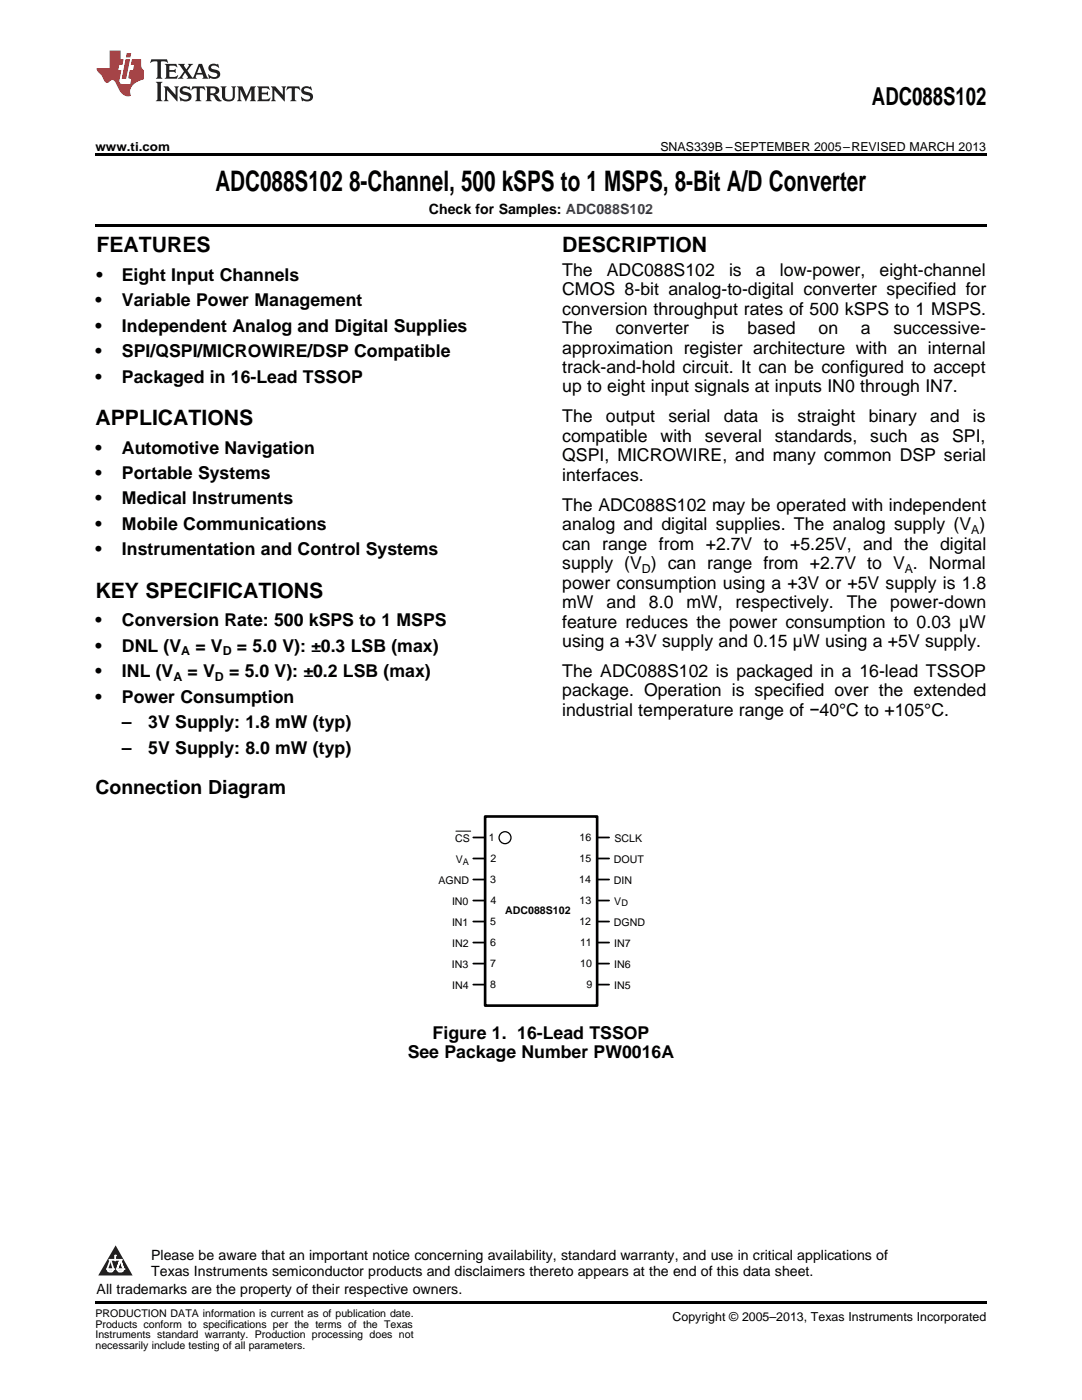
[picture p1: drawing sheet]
<svg xmlns="http://www.w3.org/2000/svg" width="216mm" height="279mm" viewBox="0 0 216 279" stroke-linecap="round" stroke-linejoin="round" font-family="sans-serif">
<defs><g id="words">
<g font-size="5.6">
<text x="43" y="38.1">ADC088S102</text>
<text x="69.7" y="38.1">8-Channel, 500 kSPS to 1 MSPS, 8-Bit A/D Converter</text>
</g>
<text font-size="4.9" x="174" y="21">ADC088S102</text>
<g font-size="4.2">
<text x="19.2" y="50.3">FEATURES</text>
<text x="112.2" y="50.3">DESCRIPTION</text>
<text x="19" y="84.8">APPLICATIONS</text>
<text x="19" y="119.3">KEY SPECIFICATIONS</text>
</g>
<text font-size="3.9" x="19" y="158.5">Connection Diagram</text>
<g font-size="3.5">
<text x="19.2" y="56">•</text>
<text x="24.3" y="56">Eight Input Channels</text>
<text x="112.2" y="55">The</text>
<text x="112.2" y="58.9">CMOS 8-bit analog-to-digital converter specified for</text>
<text x="121.1" y="55">ADC088S102</text>
<text x="145.5" y="55">is</text>
<text x="150.8" y="55">a</text>
<text x="155.6" y="55">low-power,</text>
<text x="175.5" y="55">eight-channel</text>
<text x="19" y="61.1">•</text>
<text x="24.3" y="61.1">Variable Power Management</text>
<text x="112.2" y="62.8">conversion throughput rates of 500 kSPS to 1 MSPS.</text>
<text x="19" y="66.2">•</text>
<text x="19" y="71.3">•</text>
<text x="24.3" y="66.2">Independent Analog and Digital Supplies</text>
<text x="24.3" y="71.3">SPI/QSPI/MICROWIRE/DSP Compatible</text>
<text x="112.2" y="66.7">The</text>
<text x="112.2" y="70.6">approximation register architecture with an internal</text>
<text x="122.8" y="66.7">converter</text>
<text x="142.1" y="66.7">is</text>
<text x="149.2" y="66.7">based</text>
<text x="163.3" y="66.7">on</text>
<text x="171.8" y="66.7">a</text>
<text x="178.3" y="66.7">successive-</text>
<text x="19" y="76.3">•</text>
<text x="24.3" y="76.3">Packaged in 16-Lead TSSOP</text>
<text x="112.2" y="74.4">track-and-hold circuit. It can be configured to accept</text>
<text x="112.2" y="78.3">up to eight input signals at inputs IN0 through IN7.</text>
<text x="112.2" y="84.3">The</text>
<text x="112.2" y="88.2">compatible</text>
<text x="120.9" y="84.3">output</text>
<text x="131.8" y="88.2">with</text>
<text x="133.4" y="84.3">serial</text>
<text x="140.7" y="88.2">several</text>
<text x="144.4" y="84.3">data</text>
<text x="153.9" y="84.3">is</text>
<text x="154.6" y="88.2">standards,</text>
<text x="159.1" y="84.3">straight</text>
<text x="173.4" y="84.3">binary</text>
<text x="173.7" y="88.2">such</text>
<text x="183.7" y="88.2">as</text>
<text x="185.6" y="84.3">and</text>
<text x="190" y="88.2">SPI,</text>
<text x="194.1" y="84.3">is</text>
<text x="19" y="90.5">•</text>
<text x="19" y="95.6">•</text>
<text x="24.3" y="90.5">Automotive Navigation</text>
<text x="24.3" y="95.6">Portable Systems</text>
<text x="112.2" y="92.1">QSPI, MICROWIRE, and many common DSP serial</text>
<text x="112.2" y="96">interfaces.</text>
<text x="19" y="100.7">•</text>
<text x="24.3" y="100.7">Medical Instruments</text>
<text x="112.2" y="102">The ADC088S102 may be operated with independent</text>
<text x="19" y="105.8">•</text>
<text x="24.3" y="105.8">Mobile Communications</text>
<text x="112.2" y="105.8">analog and digital supplies. The analog supply (V )</text>
<text x="19" y="110.8">•</text>
<text x="24.3" y="110.8">Instrumentation and Control Systems</text>
<text x="112.2" y="109.7">can range from +2.7V to +5.25V, and the digital</text>
<text x="112.2" y="113.6">supply (V ) can range from +2.7V to V . Normal</text>
<text x="112.2" y="117.5">power consumption using a +3V or +5V supply is 1.8</text>
<text x="19" y="125">•</text>
<text x="24.3" y="125">Conversion Rate: 500 kSPS to 1 MSPS</text>
<text x="112.2" y="121.4">mW</text>
<text x="112.2" y="125.2">feature reduces the power consumption to 0.03 µW</text>
<text x="121" y="121.4">and</text>
<text x="129.5" y="121.4">8.0</text>
<text x="137" y="121.4">mW,</text>
<text x="146.8" y="121.4">respectively.</text>
<text x="169" y="121.4">The</text>
<text x="177.6" y="121.4">power-down</text>
<text x="19" y="130.1">•</text>
<text x="24.3" y="130.1">DNL (V</text>
<text x="39" y="130.1">= V</text>
<text x="47.3" y="130.1">= 5.0 V): ±0.3 LSB (max)</text>
<text x="112.2" y="129.1">using a +3V supply and 0.15 µW using a +5V supply.</text>
<text x="19" y="135.2">•</text>
<text x="24.3" y="135.2">INL (V</text>
<text x="37.4" y="135.2">= V</text>
<text x="45.7" y="135.2">= 5.0 V): ±0.2 LSB (max)</text>
<text x="112.2" y="135.1">The ADC088S102 is packaged in a 16-lead TSSOP</text>
<text x="19" y="140.3">•</text>
<text x="24.3" y="140.3">Power Consumption</text>
<text x="112.2" y="139">package. Operation is specified over the extended</text>
<text x="112.2" y="142.9">industrial temperature range of −40°C to +105°C.</text>
<text x="24.3" y="145.3">–</text>
<text x="29.6" y="145.3">3V Supply: 1.8 mW (typ)</text>
<text x="24.3" y="150.4">–</text>
<text x="29.6" y="150.4">5V Supply: 8.0 mW (typ)</text>
<text x="86.3" y="207.4">Figure 1. 16-Lead TSSOP</text>
<text x="81.4" y="211.1">See Package Number PW0016A</text>
</g>
<g font-size="2.8">
<text x="85.6" y="42.7">Check for Samples: ADC088S102</text>
<text x="30.2" y="251.5">Please be aware that an important notice concerning availability, standard warranty, and use in critical applications of</text>
<text x="30.2" y="254.7">Texas Instruments semiconductor products and disclaimers thereto appears at the end of this data sheet.</text>
<text x="19.3" y="258.2">All trademarks are the property of their respective owners.</text>
</g>
<g font-size="2.5">
<text x="19" y="30.1">www.ti.com</text>
<text x="131.8" y="30.1">SNAS339B –SEPTEMBER 2005–REVISED MARCH 2013</text>
<text x="193.8" y="106.5">A</text>
<text x="128.1" y="114.3">D</text>
<text x="180.5" y="114.3">A</text>
<text x="36.2" y="130.8">A</text>
<text x="44.4" y="130.8">D</text>
<text x="34.6" y="135.9">A</text>
<text x="42.9" y="135.9">D</text>
<text x="134.2" y="263.6">Copyright © 2005–2013, Texas Instruments Incorporated</text>
</g>
<g font-size="2.1">
<text x="90.9" y="167.9">CS</text>
<text x="97.6" y="167.9">1</text>
<text x="115.7" y="167.9">16</text>
<text x="122.6" y="167.9">SCLK</text>
<text x="91" y="172.2">V</text>
<text x="97.8" y="172.1">2</text>
<text x="115.6" y="172.1">15</text>
<text x="122.5" y="172.1">DOUT</text>
<text x="87.5" y="176.3">AGND</text>
<text x="97.8" y="176.3">3</text>
<text x="115.6" y="176.3">14</text>
<text x="122.5" y="176.3">DIN</text>
<text x="90.2" y="180.5">IN0</text>
<text x="90.2" y="184.7">IN1</text>
<text x="97.8" y="184.7">5</text>
<text x="97.9" y="180.5">4</text>
<text x="100.8" y="182.3">ADC088S102</text>
<text x="115.6" y="184.7">12</text>
<text x="115.6" y="180.5">13</text>
<text x="122.5" y="184.7">DGND</text>
<text x="122.6" y="180.5">V</text>
<text x="90.2" y="188.9">IN2</text>
<text x="97.8" y="188.9">6</text>
<text x="115.7" y="188.9">11</text>
<text x="122.5" y="188.9">IN7</text>
<text x="90.2" y="193.1">IN3</text>
<text x="90.2" y="197.3">IN4</text>
<text x="97.8" y="197.3">8</text>
<text x="97.8" y="193.1">7</text>
<text x="115.8" y="193.1">10</text>
<text x="117" y="197.3">9</text>
<text x="122.5" y="193.1">IN6</text>
<text x="122.5" y="197.3">IN5</text>
<text x="19" y="262.9">PRODUCTION DATA information is current as of publication date.</text>
<text x="19" y="265">Products conform to specifications per the terms of the Texas</text>
<text x="19" y="267.1">Instruments standard warranty. Production processing does not</text>
<text x="19" y="269.2">necessarily include testing of all parameters.</text>
</g>
<g font-size="1.8">
<text x="92.4" y="172.6">A</text>
<text x="124" y="180.9">D</text>
</g>
<g font-size=".4" fill="#fff">
<text x="19" y="50.2">1</text>
<text x="19" y="258.2">2</text>
</g>
</g></defs>
<path d="M19 259.7h177.8v.5h-177.8z" fill="#000"/>
<path d="M23.1 248.5l3.4 6.1h-6.9z" fill="#231f20"/>
<path d="M21.4 253.3h1.2l-.3 .5h-.3a.55 .55 0 0 1-.6-.5z" fill-rule="evenodd" fill="#fff"/>
<path d="M21.4 253.3h1.2l-.3 .5h-.3a.55 .55 0 0 1-.6-.5z" fill="none" stroke="#231f20" stroke-width=".34"/>
<path d="M21.4 253.3l1.2 .1-.3 .4h-.5z" fill="none" stroke="#fff" stroke-width=".34"/>
<path d="M23 251.5h.1" fill="none" stroke="#fff" stroke-width=".34"/>
<path d="M23 250.6v.9z" fill="#fff"/>
<path d="M23 250.6v.9z" fill="none" stroke="#fff" stroke-width=".34"/>
<circle cx="23" cy="250.6" r=".17" fill="#fff"/>
<path d="M21.9 251.4h.1" fill="none" stroke="#fff" stroke-width=".34"/>
<path d="M21.9 251.4h2.3z" fill="#fff"/>
<path d="M21.9 251.4h2.3z" fill="none" stroke="#fff" stroke-width=".34"/>
<circle cx="24.2" cy="251.4" r=".17" fill="#fff"/>
<path d="M23.3 253.3h.1" fill="none" stroke="#fff" stroke-width=".34"/>
<path d="M24 251.4l-.7 1.9z" fill="#fff"/>
<path d="M24 251.4l-.7 1.9z" fill="none" stroke="#fff" stroke-width=".34"/>
<path d="M24 251.4l.7 1.9z" fill="#fff"/>
<path d="M24 251.4l.7 1.9z" fill="none" stroke="#fff" stroke-width=".34"/>
<path d="M24.6 253.3h.1" fill="none" stroke="#fff" stroke-width=".34"/>
<circle cx="21.4" cy="253.3" r=".17" fill="#fff"/>
<path d="M22.1 251.4l-.7 1.9z" fill="#fff"/>
<path d="M22.1 251.4l-.7 1.9z" fill="none" stroke="#fff" stroke-width=".34"/>
<path d="M22.1 251.4l.5 1.9z" fill="#fff"/>
<path d="M22.1 251.4l.5 1.9z" fill="none" stroke="#fff" stroke-width=".34"/>
<circle cx="22.6" cy="253.3" r=".17" fill="#fff"/>
<path d="M23.4 253.3h1.3a.65 .65 0 0 1-.7 .5 .65 .65 0 0 1-.6-.5z" fill-rule="evenodd" fill="#fff"/>
<path d="M23.4 253.3h1.3a.65 .65 0 0 1-.7 .5 .65 .65 0 0 1-.6-.5z" fill="none" stroke="#231f20" stroke-width=".34"/>
<path d="M23.4 253.3h1.3l-.4 .5h-.6z" fill="none" stroke="#fff" stroke-width=".34"/>
<path d="M23.3 253.3h.1" fill="none" stroke="#fff" stroke-width=".34"/>
<circle cx="24.7" cy="253.3" r=".17" fill="#fff"/>
<path d="M96.8 162.9h22.4v37.8h-22.4z" fill="none" stroke="#000" stroke-width=".53"/>
<g fill="none" stroke="#000" stroke-width=".35">
<path d="M94.4 167.1h2.4M94.4 171.3h2.4M94.4 175.5h2.4M94.4 179.7h2.4M119.2 167.1h2.3M119.2 171.3h2.3M119.2 175.5h2.3M119.2 179.7h2.3M94.4 183.9h2.4M94.4 188.1h2.4M94.4 192.3h2.4M94.4 196.5h2.4"/>
<path d="M119.2 183.9h2.3M119.2 188.1h2.3M119.2 192.3h2.3M119.2 196.5h2.3"/>
</g>
<circle cx="100.8" cy="167.2" r="1.19" fill="none" stroke="#000" stroke-width=".25"/>
<path d="M91 165.9h2.9" fill="none" stroke="#000" stroke-width=".2"/>
<path d="M19 30.6h177.8v.5h-177.8zM19 44.7h177.8v.5h-177.8z" fill="#000"/>
<path d="M30.2 11.8l-.2 .8a1.31 1.31 0 0 1 1.4-.3v2.9l-.3 .5h1.3l-.3-.5v-2.7l.3-.3a1.09 1.09 0 0 1 1.1 .4l-.2-.8zM32.9 12.8l.3 .4v2l-.3 .5h2.4l.2-.7a1.48 1.48 0 0 1-1.7 .3v-1l1 .1 .2 .2v-.9l-.2 .3h-1v-.7l.2-.2a1.73 1.73 0 0 1 1.4 .3l-.2-.6zM35.5 12.8l1.2 1.4-.7 1-.5 .5h1.1l-.2-.3 .5-.9 .6 .9-.2 .3h2l-.3-.3 .2-.5h1.2l.2 .5-.2 .3h1.2l-.3-.4-1-2.5h-.6l-1.3 2.7-1-1.4 1.1-1.3h-1l.2 .2-.5 .9-.5-.9 .2-.2zM39.8 13.3l.5 1.3h-1zM41.9 12.9a.83 .83 0 0 0-.3 1 .83 .83 0 0 0 .8 .5l.8 .2 .2 .3a1 1 0 0 1-1 .5 1 1 0 0 1-.8-.6l.1 .9 .2-.1a1.65 1.65 0 0 0 2-.5 .89 .89 0 0 0-.8-1.2l-.8-.2-.2-.3a.91 .91 0 0 1 1.6 .2l-.2-.8h-.4a1.34 1.34 0 0 0-1.2 .1zM31.1 16.3l.3 .5v2.9l-.3 .5h1.3l-.3-.5v-2.9l.3-.5zM32.7 17.2l.2 .5v2l-.2 .5h.9l-.3-.5 .1-1.7 2 2.2v-2.5l.3-.5h-.9l.2 .3v1.4l-1.5-1.7zM36.2 17.4a.83 .83 0 0 0-.3 .9 .83 .83 0 0 0 .8 .6l.8 .2 .2 .3a1 1 0 0 1-1 .5 1 1 0 0 1-.8-.6l.1 .9 .2-.1a1.66 1.66 0 0 0 2-.5 .89 .89 0 0 0-.9-1.2l-.7-.2-.2-.3a.91 .91 0 0 1 1.6 .2l-.2-.9-.4 .1a1.36 1.36 0 0 0-1.2 .1zM38.4 17.2l-.2 .9a.61 .61 0 0 1 1.1-.3v1.9l-.4 .5h1.3l-.3-.5v-1.9l.2-.2a.81 .81 0 0 1 .8 .5l-.1-.9zM41 17.2l.3 .5v2l-.3 .5h1.3l-.3-.3v-.9a.72 .72 0 0 1 .9 .6 .85 .85 0 0 0 1.4 .5l-.5-.3-.5-.7-.3-.3a.78 .78 0 0 0 .7-.7 .78 .78 0 0 0-.7-.8zM42 17.7l.2-.1a.6 .6 0 0 1 .7 .1 .6 .6 0 0 1 .1 .7l-.2 .2h-.8zM44 17.2l.3 .3a3.4 3.4 0 0 0 .3 2.4 1.57 1.57 0 0 0 2.2-.3l.1-2.1 .2-.3h-1l.3 .5v1.5a.76 .76 0 0 1-.7 .7 .76 .76 0 0 1-.8-.7v-1.5l.3-.5zM47.3 17.2l.3 .5v2l-.3 .5h.9l-.2-.5v-1.8l1 2.3 1.1-2.3v1.8l-.2 .5h1.2l-.3-.5v-2l.3-.5h-1.1l-.8 2-.8-2zM51.3 17.2l.3 .5v2l-.3 .5h2.4l.2-.7a1.49 1.49 0 0 1-1.6 .3l-.1-1h1l.3 .3v-.9l-.3 .3h-1v-.7l.3-.2a1.73 1.73 0 0 1 1.4 .3l-.3-.7zM54.1 17.2l.3 .5v2l-.3 .5h1l-.4-.5 .1-1.7 2 2.2v-2.5l.3-.5h-.9l.2 .3v1.4l-1.5-1.7zM57.4 17.2l-.2 .9a.8 .8 0 0 1 1-.5v2.1l-.3 .5h1.3l-.4-.5v-1.9l.2-.2a.81 .81 0 0 1 .9 .5l-.2-.9zM60.4 17.4a.83 .83 0 0 0-.3 .9 .83 .83 0 0 0 .8 .6l.8 .2 .2 .3a1 1 0 0 1-1 .5 1 1 0 0 1-.8-.6l.2 .9 .1-.1a1.66 1.66 0 0 0 2-.5 .89 .89 0 0 0-.8-1.2l-.8-.2-.2-.3a.91 .91 0 0 1 1.6 .2l-.2-.9-.3 .1a1.35 1.35 0 0 0-1.3 .1z" fill="#231f20"/>
<path d="M21.9 10.1v3.5h-2.6a2.13 2.13 0 0 0 .9 1.4l.4 .6a.94 .94 0 0 0 1.1 .9 .75 .75 0 0 1 .6-.5 .75 .75 0 0 1 .7 .4l.5 1a2.1 2.1 0 0 0 2.6 1.7 2.2 2.2 0 0 1 1.7-3l.9-.3v-1.8a1.16 1.16 0 0 1-.5-1v-1.2h-1.9l-.2 1.2h.7l-.3 1h-.6l-.3 1.3v.3l.6 .1-.2 1.1h-.9a.93 .93 0 0 1-1.3-.8l.4-2h-.6l.2-1h.6l.3-1.2h-.6v-1.7zM25.1 11.8l-.8 3.9h.9l.7-3.9zM25.3 10.6l-.2 .9h.9l.2-.9z" fill="#ee1d23"/>
<use href="#words"/>
</svg>
